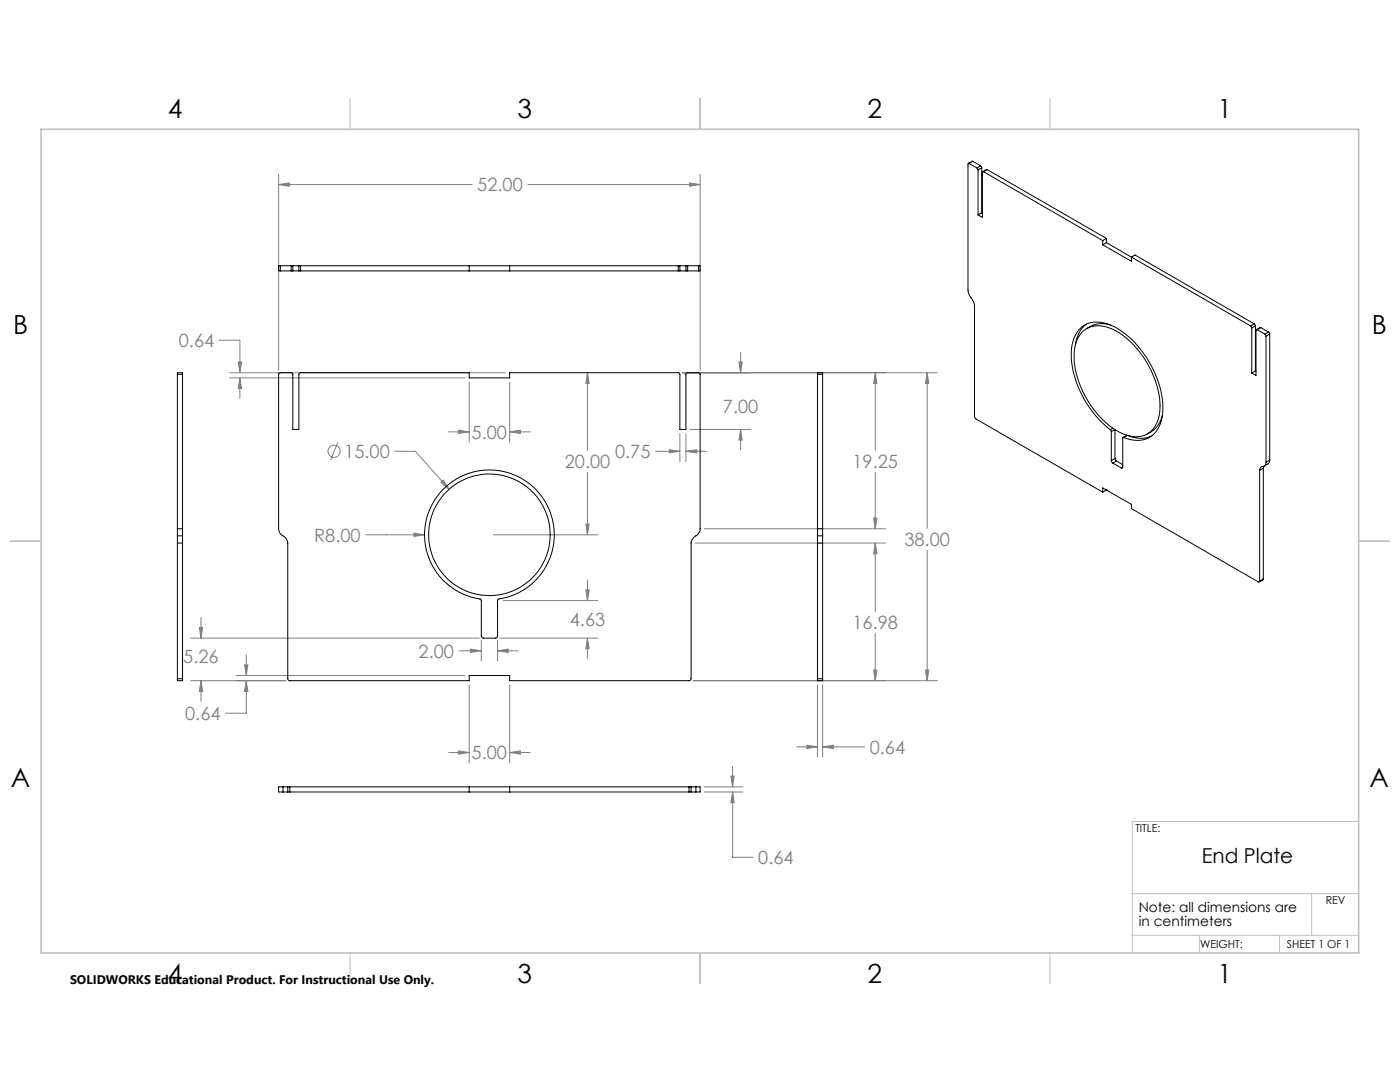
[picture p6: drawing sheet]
<svg xmlns="http://www.w3.org/2000/svg" width="279mm" height="216mm" viewBox="0 0 279 216" stroke-linecap="round" stroke-linejoin="round" font-family="sans-serif">
<defs><g id="words">
<g font-size="5.3">
<text x="33.5" y="23.6">4</text>
<text x="103.3" y="23.6">3</text>
<text x="173.2" y="23.6">2</text>
<text x="243" y="23.6">1</text>
<text x="2.6" y="66.7">B</text>
<text x="273.8" y="66.7">B</text>
<text x="2.2" y="157.1">A</text>
<text x="273.3" y="157.1">A</text>
<text x="33.5" y="196.2">4</text>
<text x="103.3" y="196.2">3</text>
<text x="173.2" y="196.2">2</text>
<text x="243" y="196.2">1</text>
</g>
<text font-size="4.1" x="239.8" y="172.3">End Plate</text>
<g font-size="3.7" fill="#808080">
<text x="95.3" y="38.2">52.00</text>
<text x="35.7" y="69.3">0.64</text>
<text x="144.3" y="82.4">7.00</text>
<text x="94.1" y="87.5">5.00</text>
<text x="68.7" y="91.4">15.00</text>
<text x="112.7" y="93.4">20.00</text>
<text x="122.8" y="91.4">0.75</text>
<text x="170.1" y="93.4">19.25</text>
<text x="62.7" y="108.1">R8.00</text>
<text x="180.5" y="109">38.00</text>
<text x="113.7" y="124.9">4.63</text>
<text x="170.1" y="125.6">16.98</text>
<text x="83.5" y="131.2">2.00</text>
<text x="36.6" y="132.4">5.26</text>
<text x="37" y="143.7">0.64</text>
<text x="94.1" y="151.5">5.00</text>
<text x="173.6" y="150.4">0.64</text>
<text x="151.3" y="172.4">0.64</text>
</g>
<g font-size="2.7">
<text x="227.3" y="182">Note: all dimensions are</text>
<text x="227.3" y="184.7">in centimeters</text>
</g>
<text font-size="2.5" x="14" y="196.3">SOLIDWORKS Educational Product. For Instructional Use Only.</text>
<g font-size="2.2">
<text x="226.6" y="166.1">TITLE:</text>
<text x="264.6" y="180.4">REV</text>
<text x="239.5" y="189.2">WEIGHT:</text>
<text x="256.8" y="189.1">SHEET 1 OF 1</text>
</g>
</g></defs>
<g fill="none" stroke="#808080" stroke-width=".2">
<path d="M55.6 36.8l2.2-.3v.7zM55.6 34.8v39.1M55.6 36.8h38.6M105.3 36.8h34.4M137.6 36.5l2.1 .3-2.1 .4zM139.7 34.8v39.1M43.8 67.9h4.1v6.5M45.8 74.4h55.1M45.8 75.4h47M47.5 72.2h.7l-.3 2.2zM47.9 75.4l.3 2.1h-.7zM47.9 75.4v4.1"/>
<path d="M93.6 76.2v12M101.7 76.2v12M117.2 74.4l.4 2.1h-.7zM117.2 74.4v15.5M136.2 74.4h50.9M147.5 72.2h.6l-.3 2.2zM147.8 70.3v4.1M174.7 74.4l.3 2.1h-.6zM174.7 74.4v15.5M185 74.4l.4 2.1h-.7zM185 74.4v31.1M67.4 88.3l-1.4 3.5"/>
<path d="M78.8 90.1h4.1l6.7 7.5M88 96.2l.5-.4 1.1 1.8zM89.5 86.2h4.1M91.5 85.8l2.1 .4-2.1 .3zM101.7 86.2l2.2-.4v.7zM101.7 86.2h4.1M117.2 94.3v12.4M130.8 90.1h4.9M133.6 89.7l2.1 .4-2.1 .3zM135.7 86.5v5.6M136.9 90.1l2.1-.4v.7zM136.9 86.5v5.6"/>
<path d="M136.9 90.1h4.1M137.7 85.7h12.2M147.8 85.7l.3 2.1h-.6zM147.8 85.7v4.1M174.7 94.3v11.2M73 106.7h11.7M82.6 106.4l2.1 .3-2.1 .3zM98.5 106.7h20.8M100.4 119.8h18.9M116.9 117.7h.7l-.4 2.1zM116.9 104.6h.7l-.4 2.1zM117.2 115.7v4.1"/>
<path d="M138.7 108.4h38M140.5 105.5h36.2M174.4 103.4h.6l-.3 2.1zM174.7 108.4l.3 2.1h-.6zM174.7 108.4v13.7M185 109.8v26M38.1 135.8h18.9M38.1 127.3h57.5M39.8 125.2h.6l-.3 2.1zM40.1 135.8l.3 2.2h-.6zM40.1 123.2v4.1M40.1 135.8v4.1"/>
<path d="M47.1 134.8h45.7M48.8 132.7h.7l-.4 2.1zM49.1 135.8l.4 2.2h-.7zM49.1 135.8v6.5h-4.1M49.1 130.7v4.1M91.6 129.9h4.5M93.6 136.6v15.6M93.9 129.5l2.2 .4-2.2 .3zM96.1 127.7v4.2M99.3 129.9l2.1-.4v.7zM99.3 127.7v4.2M99.3 129.9h4.1"/>
<path d="M99.7 127.3h19.6M101.7 136.6v15.6M117.2 127.3l.4 2.2h-.7zM117.2 127.3v4.1M138.3 135.8h48.8M163.1 136.6v14.5M164.2 136.6v14.5M174.4 133.7h.6l-.3 2.1zM174.7 126.4v9.4M184.7 133.7h.7l-.4 2.1zM89.5 150.2h4.1M91.5 149.8l2.1 .4-2.1 .3z"/>
<path d="M101.7 150.2l2.2-.4v.7zM101.7 150.2h4.1M140.5 157h7.8M140.5 158h7.8M145.9 154.9h.6l-.3 2.1zM146.2 158l.3 2.2h-.6zM146.2 158v13.1h4.1M146.2 152.9v4.1M159 149h4.1M161 148.7l2.1 .3-2.1 .4zM164.2 149l2.1-.3v.7zM164.2 149h8.4"/>
<circle cx="66.7" cy="90.1" r="1.21"/>
</g>
<g fill="none" stroke="#c0c0c0" stroke-width=".2">
<path d="M69.8 19.6v6.2M139.7 19.6v6.2M209.5 19.6v6.2M2 108h6.2M271.2 108h6.1M226 178.3h45.2M261.8 178.3v8.3M271.2 163.9h-45.2v26.2M69.8 190.1v6.2M139.7 190.1v6.2M209.5 190.1v6.2M226 186.6h45.2"/>
<path d="M239.4 186.6v3.5M255.3 186.6v3.5"/>
</g>
<path d="M8.2 25.8h263v164.3h-263z" fill="none" stroke="#c0c0c0" stroke-width=".32"/>
<path d="M55.6 36.8l2.2-.3v.7zM137.6 36.5l2.1 .3-2.1 .4zM185 74.4l.4 2.1h-.7zM184.7 133.7h.7l-.4 2.1zM133.6 89.7l2.1 .4-2.1 .3zM136.9 90.1l2.1-.4v.7zM147.5 72.2h.6l-.3 2.2zM147.8 85.7l.3 2.1h-.6zM91.5 85.8l2.1 .4-2.1 .3zM101.7 86.2l2.2-.4v.7zM174.4 133.7h.6l-.3 2.1zM174.7 108.4l.3 2.1h-.6zM174.7 74.4l.3 2.1h-.6zM174.4 103.4h.6l-.3 2.1zM91.5 149.8l2.1 .4-2.1 .3zM101.7 150.2l2.2-.4v.7zM47.9 75.4l.3 2.1h-.7zM47.5 72.2h.7l-.3 2.2zM49.1 135.8l.4 2.2h-.7zM48.8 132.7h.7l-.4 2.1zM88 96.2l1.6 1.4-1.1-1.8zM82.6 106.4v.6l2.1-.3zM117.2 127.3l.4 2.2h-.7zM116.9 117.7h.7l-.4 2.1zM93.9 129.5l2.2 .4-2.2 .3zM99.3 129.9l2.1-.4v.7zM39.8 125.2h.6l-.3 2.1zM40.1 135.8l.3 2.2h-.6zM116.9 104.6h.7l-.4 2.1zM117.2 74.4l.4 2.1h-.7zM161 148.7l2.1 .3-2.1 .4zM164.2 149l2.1-.3v.7zM145.9 154.9h.6l-.3 2.1zM146.2 158l.3 2.2h-.6z" fill="#808080"/>
<g fill="none" stroke="#000" stroke-width=".2">
<path d="M193.4 32.6h-.1l-.1 .2v25.1l.2 1 .9 1.3 .2 .8 .1 22.4 25.5 14.8M193.4 32.6l1.6 .9M194.1 32.2l-.8 .4M194.1 32.2l-.7 .4M194.1 32.2l1.6 .9M195 33.5l.2 .4M195.2 33.9v9M195.7 33.1l.2 .4M195.7 33.1l-.7 .4M195.9 33.5l-.7 .4M195.9 33.5v9M196.3 34.3h-.2v9.1l-.9-.5"/>
<path d="M196.3 34.3l23.8 13.7M197 33.9l-.9 .3M197 33.9l23.8 13.7M197 33.9l-.7 .4M55.9 53h-.3v1.1h.3M55.9 53h2.2M55.9 54.1h2.2M55.9 53v1.1M58.1 54.1h.3M58.1 53h.3M58.1 53v1.1M58.4 53v1.1"/>
<path d="M58.4 53h1.2M58.4 54.1h1.2M59.6 54.1h.4M59.6 53h.4M59.6 53v1.1M60 53h75.4M60 54.1h75.4M60 53v1.1M93.6 53v1.1M101.7 53v1.1M135.4 54.1h.3M135.4 53h.3"/>
<path d="M135.4 53v1.1M135.7 53v1.1M135.7 53h1.2M135.7 54.1h1.2M136.9 54.1h.3M136.9 53h.3M136.9 53v1.1M137.2 53h2.2M137.2 54.1h2.2M137.2 53v1.1M139.4 53h.3v1.1h-.3M139.4 53v1.1"/>
<path d="M195.9 42.5l-.7 .4M195.9 42.5l.2 .1M220.1 48.9l5.7 3.2v-.8l.7-.4 23.8 13.7M220.1 48v.9M220.8 48.4l28.8 16.6M220.8 48.4l-.7 .5M220.8 47.6l-.7 .4M220.8 47.6v.8M35.4 74.7v-.3h1v.3M35.4 74.7h1M35.4 74.7v30.8M36.4 74.7v30.8"/>
<path d="M55.7 74.5l2.5-.1 .2 .2v11.1h1.2v-11l.3-.3h33.7v1h8.1v-1h33.7l.3 .2v11.1h1.2v-11.1l.3-.2h2.3l.2 .2v30.9a1.91 1.91 0 0 1-1.2 1.7l-.4 .5-.2 .7v27l-.3 .4h-35.9v-1h-8.1v1h-35.9l-.3-.3v-27.1a2.21 2.21 0 0 0-1.3-1.7l-.4-.6-.1-.6zM163.1 74.7v-.3h1.1v.3M163.1 74.7h1.1M163.1 74.7v30.8M164.2 74.7v30.8M216.1 66.1a5.3 5.3 0 0 1 6.1-.3 18.6 18.6 0 0 1 9.3 15.9 5.3 5.3 0 0 1-3.7 5.3 8.2 8.2 0 0 1-6.8-2.4 18.7 18.7 0 0 1-6.6-14.5 6.2 6.2 0 0 1 1.7-4zM216.8 64.7a5.9 5.9 0 0 0-2.2 4.2M221.6 64.9a5.1 5.1 0 0 0-4.7 .7M249.6 65l.2 .4M249.8 65.4v9M250.3 64.6l.2 .4M250.3 64.6l-.7 .4"/>
<path d="M250.5 65l-.7 .4M250.5 74l-.7 .4M250.5 65v9M250.5 74l.2 .1M250.9 65.8l-.2 .1v9l-.9-.5M250.9 65.8l1.5 .9M251.6 65.4l-.9 .4M251.6 65.4l-.7 .4M251.6 65.4l1.6 .9M252.4 66.7l.3 .4M252.7 67.1v25.1M253.2 66.3l.2 .4"/>
<path d="M253.2 66.3l-.8 .4M253.4 66.7l-.7 .4M253.4 66.7v25.1M88.4 97.7a13 13 0 0 1 20.9 3.3 13 13 0 0 1-9.9 18.6l-.1 7.3-.1 .2-.3 .2h-2.4l-.4-.2-.1-7.5a13 13 0 0 1-10.5-8.6 13 13 0 0 1 2.9-13.3zM220.1 98.2v-.8l5.7 3.2v.9l25.3 14.6h.2l.1-.2M220.8 97.8h.1M220.8 97.8l-.7 .4M221.6 85.7l.2 .4M221.6 85.7a20.3 20.3 0 0 1-7.8-15.3 6 6 0 0 1 3.5-5.9 7.9 7.9 0 0 1 6.8 1.8 20.4 20.4 0 0 1 8 15.3 6.1 6.1 0 0 1-3.4 6 6.3 6.3 0 0 1-4.4-.3M221.8 91.9l.3 .5M221.8 86.1v5.8M222.1 92.4l1.7 1"/>
<path d="M222.1 85.4l-.5 .3M222.5 85.7l-.7 .4M222.5 91.5l.3 .5M222.5 91.5l-.7 .4M222.5 85.7v5.8M222.8 92l-.7 .4M222.8 92l1.3 .7M224.1 93.2l-.1 .2h-.2M224.1 93.2l-.3 .2M224.3 87.3l-.2 .2v5.7M225 86.9l-.9 .4M229.8 87a5.7 5.7 0 0 1-4.8-.1l-.7 .4"/>
<path d="M232 82.8a5.2 5.2 0 0 1-3 3.8M251.4 93.8v22.1M252.1 93.4l-.7 .4M252.1 93.4v22.1M252.2 93l-.1 .4M252.7 92.2a.87 .87 0 0 1-1 1l-.3 .6M253.4 91.8l-.3 .7-.8 .5M253.4 91.8l-.7 .4M35.4 105.5v1.4M35.4 106.9v1.5M35.4 105.5h1M35.4 106.9h1"/>
<path d="M35.4 108.4h1M35.4 108.4v27M36.4 105.5v1.4M36.4 106.9v1.5M36.4 108.4v27M163.1 105.5v1.4M163.1 106.9v1.5M163.1 105.5h1.1M163.1 106.9h1.1M163.1 108.4v27M163.1 108.4h1.1M164.2 105.5v1.4"/>
<path d="M164.2 106.9v1.5M164.2 108.4v27M252.1 115.5l-.8 .6M252.1 115.5l-.7 .4M35.4 135.4v.4h1v-.4M35.4 135.4h1M163.1 135.4v.4h1.1v-.4M163.1 135.4h1.1M56.5 157h.9M56.5 158h.9M56.5 157h-.9v1h.9M56.5 157v1"/>
<path d="M57.4 157h.4M57.4 158h.4M57.4 157v1M57.8 157v1M57.8 157h79.7M57.8 158h79.7M93.6 157v1M101.7 157v1M137.5 157h.4M137.5 158h.4M137.5 157v1M137.9 157h1"/>
<path d="M137.9 158h1M137.9 157v1M138.9 157h.8v1h-.8M138.9 157v1"/>
<circle cx="97.7" cy="106.7" r="12.1"/>
</g>
<use href="#words"/>
</svg>
